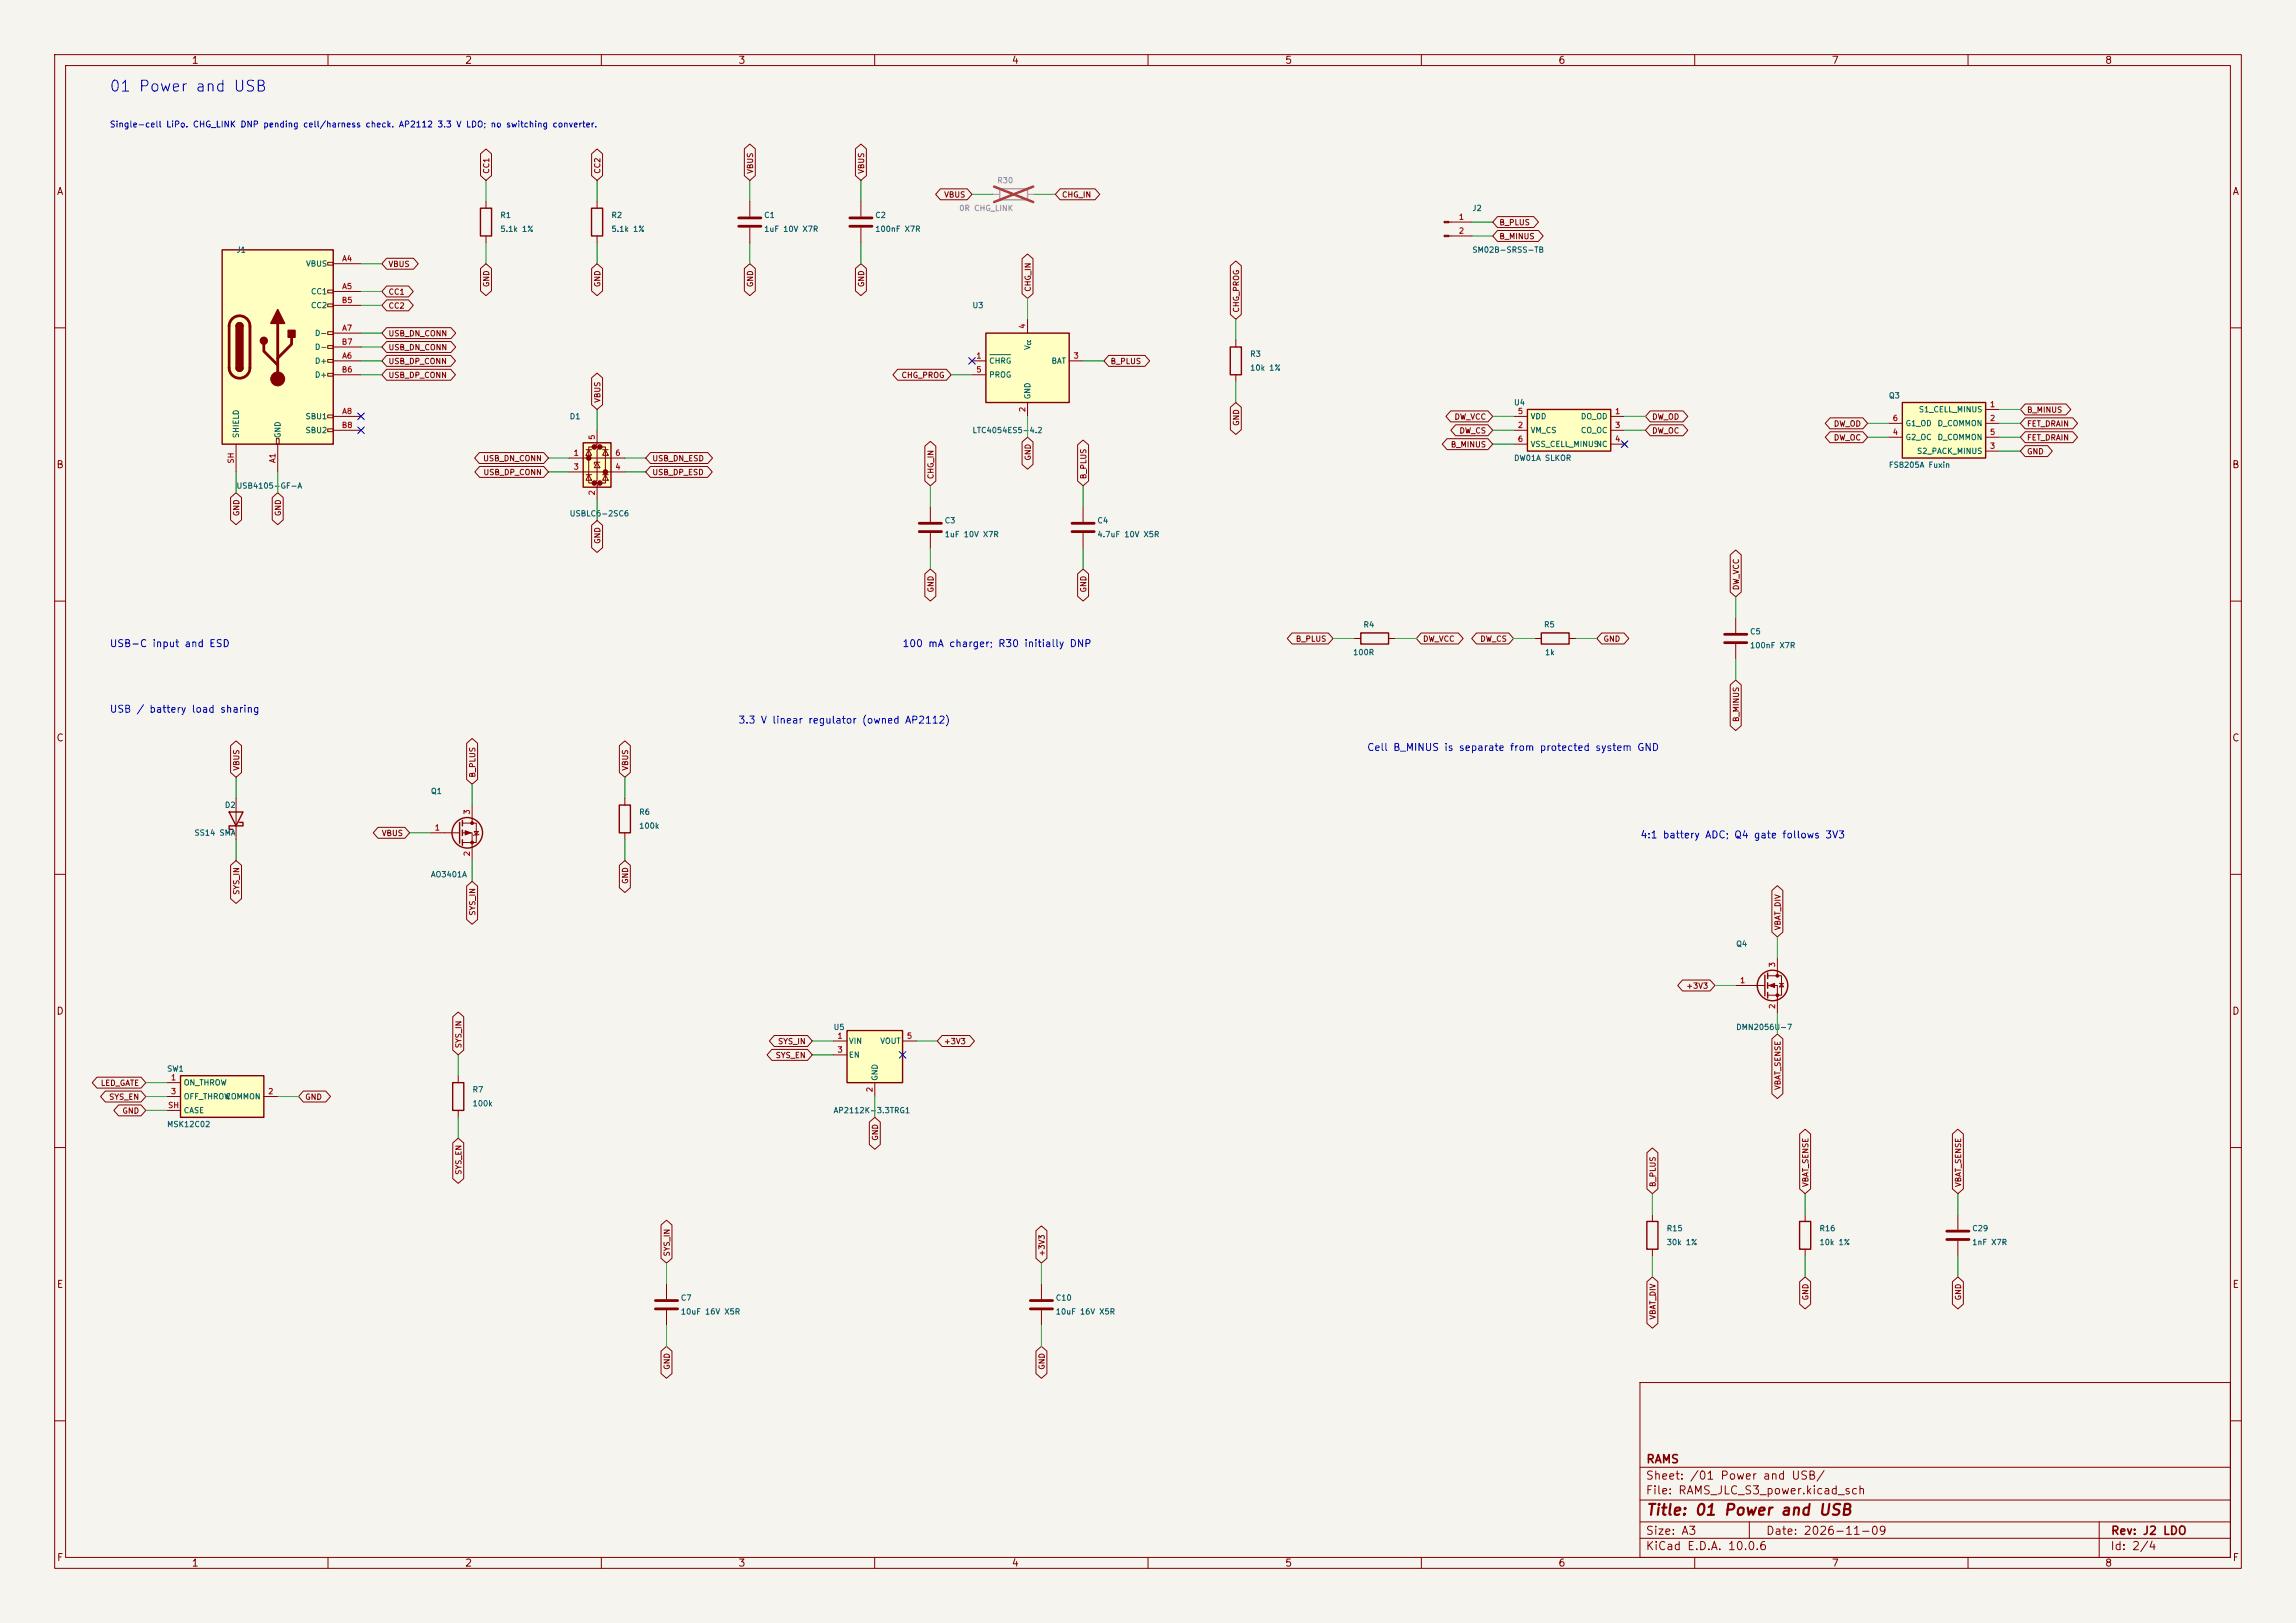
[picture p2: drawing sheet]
<svg xmlns="http://www.w3.org/2000/svg" width="420mm" height="297mm" viewBox="0 0 420 297" stroke-linecap="round" stroke-linejoin="round" font-family="sans-serif">
<defs><g id="words">
<text font-size="2" fill="#0000c2" x="19.9" y="17.3">01 Power and USB</text>
<text font-size="2" fill="#840000" x="301" y="277.8">Title: 01 Power and USB</text>
<g font-size="1.5" fill="#840000">
<text x="301" y="268.1">RAMS</text>
<text x="300.9" y="273.8">File: RAMS_JLC_S3_power.kicad_sch</text>
<text x="300.9" y="271.1">Sheet: /01 Power and USB/</text>
<text x="300.9" y="281.2">Size: A3</text>
<text x="322.9" y="281.2">Date: 2026-11-09</text>
<text x="386" y="281.2">Rev: J2 LDO</text>
<text x="300.9" y="284">KiCad E.D.A. 10.0.6</text>
<text x="385.9" y="284">Id: 2/4</text>
</g>
<g font-size="1.3" fill="#840000">
<text x="35" y="12">1</text>
<text x="85" y="12">2</text>
<text x="135" y="12">3</text>
<text x="185" y="12">4</text>
<text x="235" y="12">5</text>
<text x="285" y="12">6</text>
<text x="335" y="12">7</text>
<text x="385" y="12">8</text>
<text x="10.3" y="36">A</text>
<text x="408.3" y="36">A</text>
<text x="10.2" y="86">B</text>
<text x="408.2" y="86">B</text>
<text x="10.2" y="136">C</text>
<text x="408.2" y="136">C</text>
<text x="10.2" y="186">D</text>
<text x="408.2" y="186">D</text>
<text x="10.3" y="236">E</text>
<text x="408.3" y="236">E</text>
<text x="10.3" y="286">F</text>
<text x="35" y="287">1</text>
<text x="85" y="287">2</text>
<text x="135" y="287">3</text>
<text x="185" y="287">4</text>
<text x="235" y="287">5</text>
<text x="285" y="287">6</text>
<text x="335" y="287">7</text>
<text x="385" y="287">8</text>
<text x="408.3" y="286">F</text>
</g>
<g font-size="1.3" fill="#0000c2">
<text x="20" y="118.7">USB-C input and ESD</text>
<text x="165" y="118.7">100 mA charger; R30 initially DNP</text>
<text x="20" y="130.7">USB / battery load sharing</text>
<text x="135" y="132.7">3.3 V linear regulator (owned AP2112)</text>
<text x="250" y="137.7">Cell B_MINUS is separate from protected system GND</text>
<text x="300" y="153.7">4:1 battery ADC; Q4 gate follows 3V3</text>
</g>
<text font-size="1.1" fill="#0000c2" x="20" y="23.6">Single-cell LiPo. CHG_LINK DNP pending cell/harness check. AP2112 3.3 V LDO; no switching converter.</text>
<g font-size="1" fill="#840000">
<text x="89.7" y="31.9" transform="rotate(-90 89.7 31.9)">CC1</text>
<text x="110" y="31.9" transform="rotate(-90 110 31.9)">CC2</text>
<text x="138" y="31.9" transform="rotate(-90 138 31.9)">VBUS</text>
<text x="158.3" y="31.9" transform="rotate(-90 158.3 31.9)">VBUS</text>
<text x="172.6" y="36.4">VBUS</text>
<text x="194.2" y="36.4">CHG_IN</text>
<text x="274.2" y="41.5">B_PLUS</text>
<text x="274.2" y="44">B_MINUS</text>
<text x="71" y="49.1">VBUS</text>
<text x="89.7" y="52.6" transform="rotate(-90 89.7 52.6)">GND</text>
<text x="110" y="52.6" transform="rotate(-90 110 52.6)">GND</text>
<text x="138" y="52.6" transform="rotate(-90 138 52.6)">GND</text>
<text x="158.3" y="52.6" transform="rotate(-90 158.3 52.6)">GND</text>
<text x="188.8" y="53.5" transform="rotate(-90 188.8 53.5)">CHG_IN</text>
<text x="71" y="54.2">CC1</text>
<text x="71" y="56.7">CC2</text>
<text x="226.9" y="57.3" transform="rotate(-90 226.9 57.3)">CHG_PROG</text>
<text x="71" y="64.3">USB_DN_CONN</text>
<text x="71" y="61.8">USB_DN_CONN</text>
<text x="71" y="69.4">USB_DP_CONN</text>
<text x="71" y="66.9">USB_DP_CONN</text>
<text x="164.8" y="69.4">CHG_PROG</text>
<text x="203.1" y="66.9">B_PLUS</text>
<text x="110" y="73.8" transform="rotate(-90 110 73.8)">VBUS</text>
<text x="266" y="77">DW_VCC</text>
<text x="302.1" y="77">DW_OD</text>
<text x="370.7" y="75.8">B_MINUS</text>
<text x="226.9" y="78" transform="rotate(-90 226.9 78)">GND</text>
<text x="265.3" y="82.1">B_MINUS</text>
<text x="266.9" y="79.6">DW_CS</text>
<text x="302.1" y="79.6">DW_OC</text>
<text x="335.4" y="78.3">DW_OD</text>
<text x="335.4" y="80.8">DW_OC</text>
<text x="370.7" y="78.3">FET_DRAIN</text>
<text x="370.7" y="83.4">GND</text>
<text x="370.7" y="80.8">FET_DRAIN</text>
<text x="88.3" y="84.6">USB_DN_CONN</text>
<text x="88.3" y="87.2">USB_DP_CONN</text>
<text x="119.2" y="87.2">USB_DP_ESD</text>
<text x="119.2" y="84.6">USB_DN_ESD</text>
<text x="171" y="87.8" transform="rotate(-90 171 87.8)">CHG_IN</text>
<text x="188.8" y="84.4" transform="rotate(-90 188.8 84.4)">GND</text>
<text x="198.9" y="87.8" transform="rotate(-90 198.9 87.8)">B_PLUS</text>
<text x="44" y="94.5" transform="rotate(-90 44 94.5)">GND</text>
<text x="51.6" y="94.5" transform="rotate(-90 51.6 94.5)">GND</text>
<text x="110" y="99.6" transform="rotate(-90 110 99.6)">GND</text>
<text x="171" y="108.5" transform="rotate(-90 171 108.5)">GND</text>
<text x="198.9" y="108.5" transform="rotate(-90 198.9 108.5)">GND</text>
<text x="318.3" y="108.1" transform="rotate(-90 318.3 108.1)">DW_VCC</text>
<text x="236.9" y="117.7">B_PLUS</text>
<text x="260.2" y="117.7">DW_VCC</text>
<text x="270.7" y="117.7">DW_CS</text>
<text x="293.2" y="117.7">GND</text>
<text x="318.3" y="132.2" transform="rotate(-90 318.3 132.2)">B_MINUS</text>
<text x="44" y="141.1" transform="rotate(-90 44 141.1)">VBUS</text>
<text x="87.2" y="142.4" transform="rotate(-90 87.2 142.4)">B_PLUS</text>
<text x="115.1" y="141.1" transform="rotate(-90 115.1 141.1)">VBUS</text>
<text x="69.7" y="153.2">VBUS</text>
<text x="115.1" y="161.9" transform="rotate(-90 115.1 161.9)">GND</text>
<text x="44" y="163.9" transform="rotate(-90 44 163.9)">SYS_IN</text>
<text x="87.2" y="167.7" transform="rotate(-90 87.2 167.7)">SYS_IN</text>
<text x="325.9" y="170.3" transform="rotate(-90 325.9 170.3)">VBAT_DIV</text>
<text x="308.4" y="181.2">+3V3</text>
<text x="84.6" y="191.9" transform="rotate(-90 84.6 191.9)">SYS_IN</text>
<text x="142.2" y="191.3">SYS_IN</text>
<text x="172.6" y="191.3">+3V3</text>
<text x="141.8" y="193.9">SYS_EN</text>
<text x="18.3" y="198.9">LED_GATE</text>
<text x="19.9" y="201.5">SYS_EN</text>
<text x="55.7" y="201.5">GND</text>
<text x="325.9" y="199.6" transform="rotate(-90 325.9 199.6)">VBAT_SENSE</text>
<text x="22.3" y="204">GND</text>
<text x="160.8" y="208.8" transform="rotate(-90 160.8 208.8)">GND</text>
<text x="84.6" y="215.1" transform="rotate(-90 84.6 215.1)">SYS_EN</text>
<text x="303.1" y="217.3" transform="rotate(-90 303.1 217.3)">B_PLUS</text>
<text x="331" y="217.3" transform="rotate(-90 331 217.3)">VBAT_SENSE</text>
<text x="359" y="217.3" transform="rotate(-90 359 217.3)">VBAT_SENSE</text>
<text x="122.7" y="230" transform="rotate(-90 122.7 230)">SYS_IN</text>
<text x="191.3" y="230" transform="rotate(-90 191.3 230)">+3V3</text>
<text x="331" y="238.1" transform="rotate(-90 331 238.1)">GND</text>
<text x="359" y="238.1" transform="rotate(-90 359 238.1)">GND</text>
<text x="303.1" y="241.6" transform="rotate(-90 303.1 241.6)">VBAT_DIV</text>
<text x="122.7" y="250.8" transform="rotate(-90 122.7 250.8)">GND</text>
<text x="191.3" y="250.8" transform="rotate(-90 191.3 250.8)">GND</text>
</g>
<g font-size="1" fill="#939391">
<text x="182.3" y="33.8">R30</text>
<text x="175.4" y="38.9">0R CHG_LINK</text>
</g>
<g font-size="1" fill="#006464">
<text x="91.4" y="40.1">R1</text>
<text x="111.7" y="40.1">R2</text>
<text x="139.7" y="40.1">C1</text>
<text x="160" y="40.1">C2</text>
<text x="269.2" y="38.9">J2</text>
<text x="43.2" y="46.5">J1</text>
<text x="91.4" y="42.7">5.1k 1%</text>
<text x="111.7" y="42.7">5.1k 1%</text>
<text x="139.7" y="42.7">1uF 10V X7R</text>
<text x="160" y="42.7">100nF X7R</text>
<text x="269.2" y="46.5">SM02B-SRSS-TB</text>
<text x="55.9" y="49">VBUS</text>
<text x="56.8" y="54.1">CC1</text>
<text x="56.8" y="56.6">CC2</text>
<text x="177.8" y="56.6">U3</text>
<text x="57.5" y="61.7">D-</text>
<text x="57.5" y="64.3">D-</text>
<text x="188.7" y="64.1" transform="rotate(-90 188.7 64.1)">V</text>
<text x="228.6" y="65.5">R3</text>
<text x="57.5" y="66.8">D+</text>
<text x="57.5" y="69.3">D+</text>
<text x="180.8" y="66.8">CHRG</text>
<text x="180.8" y="69.3">PROG</text>
<text x="192.3" y="66.8">BAT</text>
<text x="228.6" y="68.1">10k 1%</text>
<text x="55.8" y="77">SBU1</text>
<text x="104.1" y="77">D1</text>
<text x="188.7" y="73.2" transform="rotate(-90 188.7 73.2)">GND</text>
<text x="276.8" y="74.4">U4</text>
<text x="279.9" y="77">VDD</text>
<text x="289.1" y="77">DO_OD</text>
<text x="345.4" y="73.1">Q3</text>
<text x="350.9" y="75.7">S1_CELL_MINUS</text>
<text x="43.9" y="80.3" transform="rotate(-90 43.9 80.3)">SHIELD</text>
<text x="51.6" y="80.3" transform="rotate(-90 51.6 80.3)">GND</text>
<text x="55.8" y="79.5">SBU2</text>
<text x="177.8" y="79.5">LTC4054ES5-4.2</text>
<text x="279.9" y="79.5">VM_CS</text>
<text x="279.9" y="82">VSS_CELL_MINUS</text>
<text x="289.1" y="79.5">CO_OC</text>
<text x="291.9" y="82">NC</text>
<text x="348.5" y="80.8">G2_OC</text>
<text x="348.5" y="78.2">G1_OD</text>
<text x="350.6" y="83.3">S2_PACK_MINUS</text>
<text x="354.3" y="78.2">D_COMMON</text>
<text x="354.3" y="80.8">D_COMMON</text>
<text x="43.2" y="89.7">USB4105-GF-A</text>
<text x="276.8" y="84.6">DW01A SLKOR</text>
<text x="345.4" y="85.8">FS8205A Fuxin</text>
<text x="104.1" y="94.7">USBLC6-2SC6</text>
<text x="172.7" y="96">C3</text>
<text x="172.7" y="98.5">1uF 10V X7R</text>
<text x="200.6" y="96">C4</text>
<text x="200.6" y="98.5">4.7uF 10V X5R</text>
<text x="249.3" y="115.1">R4</text>
<text x="282.3" y="115.1">R5</text>
<text x="320" y="116.3">C5</text>
<text x="320" y="118.9">100nF X7R</text>
<text x="247.4" y="120.1">100R</text>
<text x="282.5" y="120.1">1k</text>
<text x="41" y="148.1">D2</text>
<text x="78.7" y="145.5">Q1</text>
<text x="116.8" y="149.3">R6</text>
<text x="35.5" y="153.2">SS14 SMA</text>
<text x="116.8" y="151.9">100k</text>
<text x="78.7" y="160.8">AO3401A</text>
<text x="317.5" y="173.5">Q4</text>
<text x="152.4" y="188.7">U5</text>
<text x="155.2" y="191.3">VIN</text>
<text x="160.9" y="191.3">VOUT</text>
<text x="317.5" y="188.7">DMN2056U-7</text>
<text x="30.5" y="196.3">SW1</text>
<text x="155.2" y="193.8">EN</text>
<text x="160.8" y="197.9" transform="rotate(-90 160.8 197.9)">GND</text>
<text x="33.5" y="198.9">ON_THROW</text>
<text x="33.5" y="201.4">OFF_THROW</text>
<text x="33.5" y="204">CASE</text>
<text x="41.1" y="201.4">COMMON</text>
<text x="86.3" y="200.1">R7</text>
<text x="86.3" y="202.7">100k</text>
<text x="152.4" y="204">AP2112K-3.3TRG1</text>
<text x="30.5" y="206.5">MSK12C02</text>
<text x="304.8" y="225.5">R15</text>
<text x="332.7" y="225.5">R16</text>
<text x="360.7" y="225.5">C29</text>
<text x="304.8" y="228.1">30k 1%</text>
<text x="332.7" y="228.1">10k 1%</text>
<text x="360.7" y="228.1">1nF X7R</text>
<text x="124.4" y="238.2">C7</text>
<text x="193" y="238.2">C10</text>
<text x="124.4" y="240.8">10uF 16V X5R</text>
<text x="193" y="240.8">10uF 16V X5R</text>
</g>
<g font-size="1" fill="#a90000">
<text x="266.8" y="40.5">1</text>
<text x="266.8" y="43">2</text>
<text x="62.5" y="48.1">A4</text>
<text x="62.5" y="53.2">A5</text>
<text x="62.4" y="55.7">B5</text>
<text x="62.4" y="63.3">B7</text>
<text x="62.5" y="65.9">A6</text>
<text x="62.5" y="60.8">A7</text>
<text x="178.5" y="65.9">1</text>
<text x="187.8" y="60.3" transform="rotate(-90 187.8 60.3)">4</text>
<text x="196.3" y="65.9">3</text>
<text x="62.4" y="68.4">B6</text>
<text x="178.5" y="68.4">5</text>
<text x="62.5" y="76">A8</text>
<text x="187.8" y="75.5" transform="rotate(-90 187.8 75.5)">2</text>
<text x="277.6" y="76">5</text>
<text x="295.3" y="76">1</text>
<text x="346.1" y="77.3">6</text>
<text x="363.9" y="74.7">1</text>
<text x="363.9" y="77.3">2</text>
<text x="62.4" y="78.6">B8</text>
<text x="104.8" y="83.6">1</text>
<text x="109" y="80.6" transform="rotate(-90 109 80.6)">5</text>
<text x="112.5" y="83.6">6</text>
<text x="277.6" y="78.6">2</text>
<text x="277.6" y="81.1">6</text>
<text x="295.3" y="78.6">3</text>
<text x="295.3" y="81.1">4</text>
<text x="346.1" y="79.8">4</text>
<text x="363.9" y="82.4">3</text>
<text x="363.9" y="79.8">5</text>
<text x="43" y="84.9" transform="rotate(-90 43 84.9)">SH</text>
<text x="50.6" y="84.8" transform="rotate(-90 50.6 84.8)">A1</text>
<text x="104.8" y="86.2">3</text>
<text x="112.5" y="86.2">4</text>
<text x="109" y="90.7" transform="rotate(-90 109 90.7)">2</text>
<text x="86.2" y="149.2" transform="rotate(-90 86.2 149.2)">3</text>
<text x="79.4" y="152.2">1</text>
<text x="86.2" y="156.8" transform="rotate(-90 86.2 156.8)">2</text>
<text x="324.9" y="177.1" transform="rotate(-90 324.9 177.1)">3</text>
<text x="318.2" y="180.2">1</text>
<text x="324.9" y="184.7" transform="rotate(-90 324.9 184.7)">2</text>
<text x="153.1" y="190.3">1</text>
<text x="165.8" y="190.3">5</text>
<text x="31.2" y="197.9">1</text>
<text x="153.1" y="192.9">3</text>
<text x="30.6" y="203">SH</text>
<text x="31.2" y="200.5">3</text>
<text x="49" y="200.5">2</text>
<text x="159.8" y="200" transform="rotate(-90 159.8 200)">2</text>
</g>
<text font-size=".6" fill="#006464" x="188.7" y="63.2" transform="rotate(-90 188.7 63.2)">CC</text>
</g></defs>
<path d="M0 0h420v297h-420z" fill="#f5f4ef" stroke="#f5f4ef" stroke-width=".18"/>
<g fill="none" stroke="#840000" stroke-width=".18">
<path d="M10 10h400v277h-400zM12 12h396v273h-396zM60 10v2M110 10v2M160 10v2M210 10v2M260 10v2M310 10v2M360 10v2M10 60h2M408 60h2M10 110h2"/>
<path d="M408 110h2M10 160h2M408 160h2M10 210h2M408 210h2M300 253h108v32h-108zM10 260h2M300 278.5h108M300 274.5h108M300 268.5h108M320 278.5v3M384 278.5v6.5"/>
<path d="M408 260h2M60 285v2M110 285v2M160 285v2M210 285v2M260 285v2M300 281.5h108M310 285v2M360 285v2"/>
</g>
<path d="M348 73.7h15.2v10.1h-15.2z" fill="#ffffc2"/>
<path d="M348 73.7h15.2v10.1h-15.2z" fill="none" stroke="#840000" stroke-width=".25"/>
<path d="M345.4 77.5h2.6M363.2 74.9h2.6M363.2 77.5h2.6M345.4 80h2.6M363.2 82.6h2.6M363.2 80h2.6" fill="none" stroke="#840000" stroke-width=".18"/>
<path d="M180.3 61h15.3v12.7h-15.3z" fill="#ffffc2"/>
<path d="M87.9 38.1h2v5.1h-2zM180.3 61h15.3v12.7h-15.3zM113.3 147.3h2v5.1h-2zM82.8 198.1h2v5.1h-2zM301.2 223.5h2.1v5.1h-2.1z" fill="none" stroke="#840000" stroke-width=".25"/>
<g fill="none" stroke="#840000" stroke-width=".18">
<path d="M88.9 36.8v1.3M88.9 43.2v1.3M188 58.4v2.6M177.8 66h2.5M177.8 68.6h2.5M188 73.7v2.5M195.6 66h2.5M114.3 146.1v1.2M114.3 152.4v1.3M83.8 196.9v1.2M83.8 203.2v1.3M190.5 234.9v2.8"/>
<path d="M190.5 239.8v2.8M302.3 222.2v1.3M302.3 228.6v1.3"/>
</g>
<path d="M181 64.9h3.9" fill="none" stroke="#006464" stroke-width=".18"/>
<path d="M188.5 238h4M188.5 239.5h4" fill="none" stroke="#840000" stroke-width=".51"/>
<path d="M33 196.9h15.3v7.6h-15.3z" fill="#ffffc2"/>
<path d="M108.2 38.1h2v5.1h-2zM225 63.5h2.1v5.1h-2.1zM33 196.9h15.3v7.6h-15.3z" fill="none" stroke="#840000" stroke-width=".25"/>
<path d="M109.2 36.8v1.3M109.2 43.2v1.3M265 40.6h4.2M265 43.2h4.2M226.1 62.2v1.3M226.1 68.6v1.3M170.2 92.7v2.8M170.2 97.5v2.8M30.5 198.1h2.5M30.5 200.7h2.5M30.5 203.2h2.5M48.3 200.7h2.5" fill="none" stroke="#840000" stroke-width=".18"/>
<path d="M168.1 95.8h4.1M168.1 97.3h4.1" fill="none" stroke="#840000" stroke-width=".51"/>
<g fill="#840000" stroke="#840000" stroke-width=".18">
<path d="M264.2 40.5h.8v.3h-.8z"/>
<path d="M264.2 43.1h.8v.2h-.8z"/>
</g>
<path d="M106.7 81h5.1v8.2h-5.1z" fill="#ffffc2"/>
<g fill="#840000" stroke="#840000" stroke-width=".51">
<circle cx="107.7" cy="83.8" r=".25"/>
<circle cx="108.7" cy="81.8" r=".25"/>
<circle cx="108.7" cy="88.4" r=".25"/>
<circle cx="109.7" cy="81.8" r=".25"/>
<circle cx="109.7" cy="88.4" r=".25"/>
<circle cx="110.7" cy="86.4" r=".25"/>
</g>
<g fill="none" stroke="#840000" stroke-width=".18">
<path d="M157.5 36.8v2.8M157.5 41.7v2.8M109.2 78.7v2.6l-.5 .5h1l-.5 .5v5.6l-.5 .5h1l-.5 .5v2.5M104.1 83.8h10.2M104.1 86.4h10.2M107.2 86.9h1M107.2 82.3h1M107.7 82.3l.5 1h-1zM107.7 86.9l.5 1h-1zM108.7 81.8h-1v6.6h1M109.2 84.6l.5 1h-1zM109.7 84.6h-1v.4"/>
<path d="M109.7 81.8h1v6.6h-1M110.2 86.9h1.1M110.2 82.3h1.1M110.7 82.3l.6 1h-1.1zM110.7 86.9l.6 1h-1.1zM198.1 92.7v2.8M198.1 97.5v2.8M43.2 146.1v7.6M323.3 178.6h2.6v3.5h-2.6M325.1 175.3v3.3M325.5 180h.8M325.9 180l.4 .6h-.8z"/>
<path d="M317.5 180.3h5.3M323.3 180.3h1.8v5.1"/>
</g>
<g fill="none" stroke="#840000" stroke-width=".25">
<path d="M106.7 81h5.1v8.2h-5.1zM41.9 148.6h2.5l-1.2 2.5zM43.8 150.5h.6v.6h-2.5v.7h.6M322.8 178.4v3.8M323.3 178.1v1M323.3 179.8v1M323.3 181.6v1"/>
<circle cx="324.2" cy="180.3" r="2.79"/>
</g>
<path d="M155.4 39.9h4.1M155.4 41.4h4.1M196.1 95.8h4.1M196.1 97.3h4.1" fill="none" stroke="#840000" stroke-width=".51"/>
<path d="M182.9 34.5h5.1v2.1h-5.1z" fill="none" stroke="#9c9b98" stroke-width=".25"/>
<path d="M181.6 35.6h1.3M188 35.6h1.2" fill="none" stroke="#9c9b98" stroke-width=".18"/>
<path d="M181.8 34.1l7.2 2.9M189 34.1l-7.2 2.9" fill="none" stroke="#e12e31" stroke-width=".46"/>
<g fill="#840000" stroke="#840000" stroke-width=".18">
<path d="M323.6 180.3l1-.3v.7z"/>
<circle cx="325.1" cy="178.6" r=".25"/>
<circle cx="325.1" cy="182.1" r=".25"/>
</g>
<path d="M40.6 45.7h20.4v35.6h-20.4z" fill="#ffffc2"/>
<g fill="none" stroke="#840000" stroke-width=".18">
<path d="M59.9 48h1.1v.5h-1.1zM59.9 53.1h1.1v.5h-1.1zM59.9 55.6h1.1v.5h-1.1zM61 48.3h5M61 53.3h5M61 55.9h5M59.9 60.7h1.1v.5h-1.1zM59.9 63.2h1.1v.6h-1.1zM59.9 65.8h1.1v.5h-1.1zM59.9 68.3h1.1v.5h-1.1zM59.9 75.9h1.1v.6h-1.1zM59.9 78.5h1.1v.5h-1.1z"/>
<path d="M61 66h5M61 61h5M61 76.2h5M61 68.6h5M61 63.5h5M61 78.7h5M43.2 81.3v5.1M50.5 80.3h.6v1h-.6zM50.8 81.3v5.1M247.6 116.8h1.3M254 116.8h1.3M78.7 152.4h5.4"/>
<path d="M84.6 150.6h2.5v3.6h-2.5M84.6 152.4h1.8v5.1M86.4 147.3v3.3M86.7 152.1h.8l-.4 .7zM87.6 152.7l-.1 .1h-.8l-.1 .1M330.2 222.2v1.3M330.2 228.6v1.3M358.1 222.2v2.8M358.1 227.1v2.8"/>
</g>
<g fill="none" stroke="#840000" stroke-width=".25">
<path d="M40.6 45.7h20.4v35.6h-20.4zM43.2 59.7a.64 .64 0 0 1 .6-.6 .64 .64 0 0 1 .6 .6M43.2 67.3a.64 .64 0 0 0 .6 .6 .64 .64 0 0 0 .6-.6M248.9 115.8h5.1v2.1h-5.1zM84.1 150.5v3.8M84.6 150.1v1M84.6 151.9v1M84.6 153.7v1M329.2 223.5h2v5.1h-2z"/>
<circle cx="85.5" cy="152.4" r="2.79"/>
</g>
<path d="M42.5 58.4a1.9 1.9 0 0 1 2-.5 1.9 1.9 0 0 1 1.2 1.8v7.6a1.91 1.91 0 0 1-1.9 1.9 1.91 1.91 0 0 1-1.9-1.9v-7.8l.2-.6zM50.8 59.2v10.1M48.3 63v1.3l2.5 2.5M53.3 61.7v1.3l-2.5 2.5M356.1 225.3h4.1M356.1 226.8h4.1" fill="none" stroke="#840000" stroke-width=".51"/>
<g fill="#840000" stroke="#840000" stroke-width=".25">
<path d="M43.2 59.7h1.2v7.6h-1.2z"/>
<path d="M43.4 59.2a.64 .64 0 0 1 .7-.1 .64 .64 0 0 1 .3 .6h-1.2z"/>
<path d="M43.2 67.3h1.2a.64 .64 0 0 1-.6 .6 .64 .64 0 0 1-.6-.6z"/>
<path d="M50.8 56.6l1.3 2.6h-2.6z"/>
<path d="M52.7 60.5h1.3v1.2h-1.3z"/>
<circle cx="48.3" cy="62.4" r=".63"/>
</g>
<g fill="#840000" stroke="#840000" stroke-width=".18">
<path d="M85.1 152l1 .4-1 .4z"/>
<circle cx="50.8" cy="69.3" r="1.27"/>
<circle cx="86.4" cy="150.6" r=".25"/>
<circle cx="86.4" cy="154.2" r=".25"/>
</g>
<path d="M154.9 188.6h10.2v9.5h-10.2z" fill="#ffffc2"/>
<path d="M281.9 115.8h5.1v2.1h-5.1zM154.9 188.6h10.2v9.5h-10.2z" fill="none" stroke="#840000" stroke-width=".25"/>
<path d="M280.7 116.8h1.2M287 116.8h1.3M152.4 190.5h2.5M152.4 193h2.5M160 198.1v2.6M165.1 190.5h2.5M121.9 234.9v2.8M121.9 239.8v2.8" fill="none" stroke="#840000" stroke-width=".18"/>
<path d="M119.9 238h4.1M119.9 239.5h4.1" fill="none" stroke="#840000" stroke-width=".51"/>
<path d="M279.4 74.9h15.2v7.7h-15.2z" fill="#ffffc2"/>
<path d="M279.4 74.9h15.2v7.7h-15.2z" fill="none" stroke="#840000" stroke-width=".25"/>
<g fill="none" stroke="#840000" stroke-width=".18">
<path d="M87.9 28.1l1-.8 1 .8v4l-1 .9-1-.9zM108.2 28.1l1-.8 1 .8v4l-1 .9-1-.9zM136.2 27.2l1-.8 1 .8v4.9l-1 .9-1-.9zM137.2 36.8v2.8M156.5 27.2l1-.8 1 .8v4.9l-1 .9-1-.9zM172 34.6h4.9l.9 1-.9 1h-4.9l-.9-1zM193.9 34.6h6.4l.9 1-.9 1h-6.4l-.9-1zM273.9 39.6h6.6l.9 1-.9 1h-6.6l-.9-1zM70.7 60h11.8l.9 1-.9 1h-11.8l-.9-1zM70.7 52.3h4l.9 1-.9 1h-4l-.9-1zM70.7 47.3h4.9l.9 1-.9 1h-4.9l-.9-1zM70.7 54.9h4l.9 1-.9 1h-4l-.9-1z"/>
<path d="M87.9 49.1l1-.8 1 .8v4.1l-1 .9-1-.9zM108.2 49.1l1-.8 1 .8v4.1l-1 .9-1-.9zM136.2 49.1l1-.8 1 .8v4.1l-1 .9-1-.9zM137.2 41.7v2.8M156.5 49.1l1-.8 1 .8v4.1l-1 .9-1-.9zM187 47.4l1-.9 1 .9v6.3l-1 .9-1-.9zM225.1 48.6l1-.8 1 .8v8.9l-1 .9-1-.9zM273.9 42.2h7.5l.9 1-.9 1h-7.5l-.9-1zM70.7 62.5h11.8l.9 1-.9 1h-11.8l-.9-1zM70.7 67.6h11.7l.9 1-.9 1h-11.7l-.9-1zM70.7 65h11.7l.9 1-.9 1h-11.7l-.9-1zM108.2 69.1l1-.8 1 .8v5l-1 .8-1-.8z"/>
<path d="M164.2 67.6h8.9l.9 1-.9 1h-8.9l-.9-1zM202.8 65h6.6l.9 1-.9 1h-6.6l-.9-1zM225.1 74.5l1-.8 1 .8v4.1l-1 .9-1-.9zM265.4 75.2h6.8l.8 1-.8 1h-6.8l-.9-1zM266.3 77.7h5.9l.8 1-.8 1h-5.9l-.9-1zM276.9 76.2h2.5M276.9 78.7h2.5M294.6 76.2h2.6M294.6 78.7h2.6M301.9 75.2h6l.8 1-.8 1h-6l-.9-1zM301.9 77.7h6l.8 1-.8 1h-6l-.9-1zM334.8 76.5h6l.8 1-.8 1h-6l-.9-1z"/>
<path d="M334.8 79h6l.8 1-.8 1h-6l-.9-1zM370.4 76.5h8.8l.8 1-.8 1h-8.8l-.8-1zM370.4 73.9h7.5l.9 1-.9 1h-7.5l-.8-1zM370.4 79h8.8l.8 1-.8 1h-8.8l-.8-1zM42.2 91l1-.8 1 .8v4.1l-1 .9-1-.9zM49.8 91l1-.8 1 .8v4.1l-1 .9-1-.9zM87.7 82.8h11.8l.8 1-.8 1h-11.8l-.9-1zM87.7 85.4h11.8l.8 1-.8 1h-11.8l-.8-1zM108.2 96.1l1-.8 1 .8v4.1l-1 .9-1-.9zM119 85.4h10.4l.9 1-.9 1h-10.4l-.9-1zM119 82.8h10.5l.8 1-.8 1h-10.5l-.9-1zM169.2 81.6l1-.8 1 .8v6.4l-1 .9-1-.9z"/>
<path d="M187 80.9l1-.9 1 .9v4.1l-1 .9-1-.9zM197.1 81.4l1-.9 1 .9v6.6l-1 .9-1-.9zM264.7 80.3h7.5l.8 1-.8 1h-7.5l-.9-1zM276.9 81.3h2.5M294.6 81.3h2.6M296.8 80.9l.8 .8M297.6 80.9l-.8 .8M370.4 81.5h4.1l.9 1.1-.9 1h-4.1l-.8-1zM169.2 105l1-.9 1 .9v4.1l-1 .9-1-.9zM197.1 105l1-.9 1 .9v4.1l-1 .9-1-.9zM236.3 115.8h6.7l.8 1-.8 1h-6.7l-.8-1zM260 115.8h6.8l.8 1-.8 1h-6.8l-.9-1z"/>
<path d="M270.1 115.8h5.9l.9 1-.9 1h-5.9l-.9-1zM293 115.8h4.1l.8 1-.8 1h-4.1l-.9-1zM316.5 101.5l1-.8 1 .8v6.8l-1 .9-1-.9zM317.5 113v2.8M317.5 117.9v2.8M42.2 136.5l1-.9 1 .9v4.9l-1 .8-1-.8zM85.4 136l1-.9 1 .9v6.6l-1 .9-1-.9zM113.3 136.5l1-.9 1 .9v4.9l-1 .8-1-.8zM316.5 125.3l1-.8 1 .8v7.5l-1 .9-1-.9zM42.2 158.4l1-.9 1 .9v6.1l-1 .8-1-.8zM69.1 151.4h5l.8 1-.8 1h-5l-.8-1zM113.3 158.4l1-.9 1 .9v4.1l-1 .8-1-.8z"/>
<path d="M85.4 162.2l1-.9 1 .9v6.1l-1 .8-1-.8zM307.8 179.3h5l.9 1-.9 1h-5l-.9-1zM324.1 163l1-.9 1 .9v7.6l-1 .9-1-.9zM17.7 197.1h8.1l.9 1-.9 1h-8.1l-.8-1zM19.3 199.7h6.5l.9 1-.9 1h-6.5l-.9-1zM55.5 199.7h4.1l.9 1-.9 1h-4.1l-.9-1zM82.8 186.1l1-.9 1 .9v6.1l-1 .8-1-.8zM141.2 192h6.5l.9 1-.9 1h-6.5l-.9-1zM141.6 189.5h6.1l.9 1-.9 1h-6.1l-.9-1zM172.3 189.5h5.1l.9 1-.9 1h-5.1l-.9-1zM324.1 190.1l1-.9 1 .9v10.1l-1 .8-1-.8zM21.7 202.2h4.1l.9 1-.9 1h-4.1l-.9-1z"/>
<path d="M82.8 209.2l1-.9 1 .9v6.5l-1 .9-1-.9zM159 205.3l1-.8 1 .8v4.1l-1 .9-1-.9zM301.3 210.9l1-.8 1 .8v6.7l-1 .8-1-.8zM329.2 207.5l1-.9 1 .9v10.1l-1 .8-1-.8zM357.1 207.5l1-.9 1 .9v10.1l-1 .8-1-.8zM120.9 224.2l1-.9 1 .9v6.1l-1 .8-1-.8zM189.5 225.2l1-.9 1 .9v5.1l-1 .8-1-.8zM301.3 234.6l1-.9 1 .9v7.6l-1 .9-1-.9zM329.2 234.6l1-.9 1 .9v4.1l-1 .8-1-.8zM357.1 234.6l1-.9 1 .9v4.1l-1 .8-1-.8zM120.9 247.3l1-.9 1 .9v4.1l-1 .8-1-.8zM189.5 247.3l1-.9 1 .9v4.1l-1 .8-1-.8z"/>
</g>
<path d="M135.1 39.9h4.1M135.1 41.4h4.1M315.5 116.1h4M315.5 117.6h4" fill="none" stroke="#840000" stroke-width=".51"/>
<g fill="none" stroke="#009600" stroke-width=".18">
<path d="M88.9 33v3.8M109.2 33v3.8M137.2 33v3.8M157.5 33v3.8M177.8 35.6h3.8M189.2 35.6h3.8M66 48.3h3.8M66 53.3h3.8M66 55.9h3.8M88.9 44.5v3.8M109.2 44.5v3.8M137.2 44.5v3.8"/>
<path d="M157.5 44.5v3.8M188 54.6v3.8M226.1 58.4v3.8M269.2 40.6h3.8M269.2 43.2h3.8M66 61h3.8M66 68.6h3.8M66 63.5h3.8M66 66h3.8M109.2 74.9v3.8M174 68.6h3.8M188 76.2v3.8"/>
<path d="M198.1 66h3.8M226.1 69.9v3.8M273 76.2h3.9M273 78.7h3.9M297.2 76.2h3.8M297.2 78.7h3.8M341.6 77.5h3.8M365.8 77.5h3.8M365.8 74.9h3.8M43.2 86.4v3.8M50.8 86.4v3.8M100.3 86.4h3.8"/>
<path d="M100.3 83.8h3.8M109.2 91.4v3.9M114.3 86.4h3.8M114.3 83.8h3.8M170.2 88.9v3.8M198.1 88.9v3.8M273 81.3h3.9M341.6 80h3.8M365.8 80h3.8M365.8 82.6h3.8M170.2 100.3v3.8M198.1 100.3v3.8"/>
<path d="M243.8 116.8h3.8M255.3 116.8h3.8M276.9 116.8h3.8M288.3 116.8h3.8M317.5 109.2v3.8M317.5 120.7v3.8M43.2 142.2v3.9M43.2 153.7v3.8M74.9 152.4h3.8M86.4 143.5v3.8M86.4 157.5v3.8M114.3 142.2v3.9"/>
<path d="M114.3 153.7v3.8M325.1 171.5v3.8M26.7 198.1h3.8M83.8 193v3.9M148.6 190.5h3.8M148.6 193h3.8M167.6 190.5h3.8M313.7 180.3h3.8M325.1 185.4v3.8M26.7 203.2h3.8M26.7 200.7h3.8M50.8 200.7h3.8"/>
<path d="M83.8 204.5v3.8M160 200.7v3.8M302.3 218.4v3.8M330.2 218.4v3.8M358.1 218.4v3.8M121.9 231.1v3.8M190.5 231.1v3.8M302.3 229.9v3.8M330.2 229.9v3.8M358.1 229.9v3.8M121.9 242.6v3.8M190.5 242.6v3.8"/>
</g>
<path d="M65.4 78.1l1.2 1.2M65.4 75.6l1.2 1.2M66.6 78.1l-1.2 1.2M66.6 75.6l-1.2 1.2M177.2 65.4l1.2 1.2M178.4 65.4l-1.2 1.2M296.6 80.7l1.2 1.2M297.8 80.7l-1.2 1.2M164.5 192.4l1.2 1.2M165.7 192.4l-1.2 1.2" fill="none" stroke="#000084" stroke-width=".18"/>
<use href="#words"/>
</svg>
